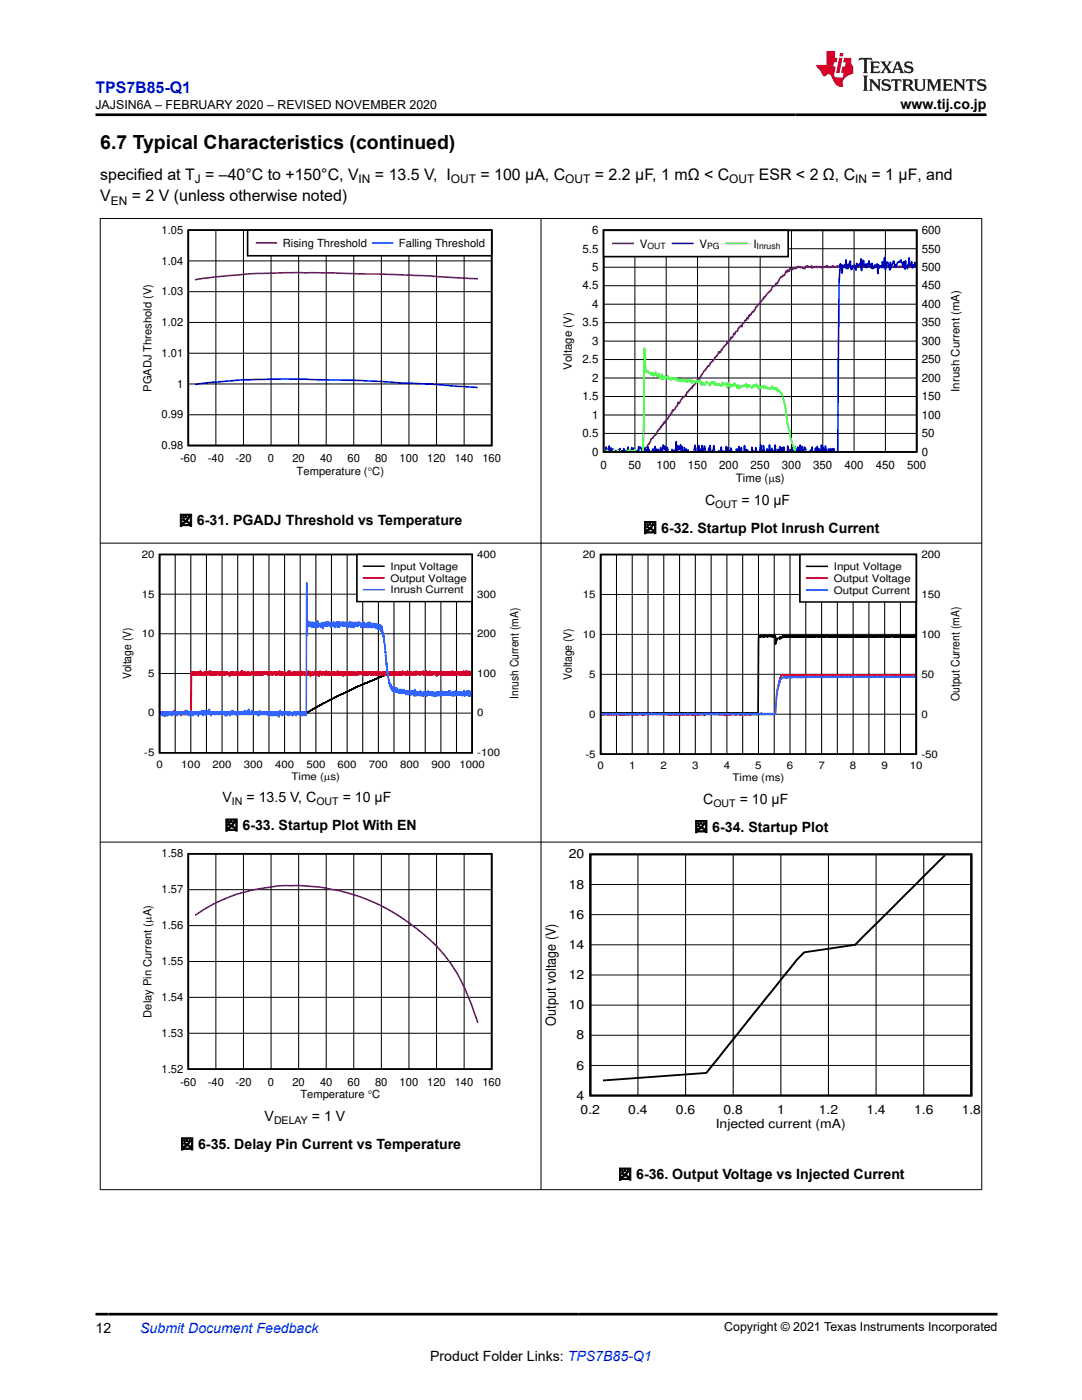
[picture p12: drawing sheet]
<svg xmlns="http://www.w3.org/2000/svg" width="216mm" height="279mm" viewBox="0 0 216 279" stroke-linecap="round" stroke-linejoin="round" font-family="sans-serif">
<defs><g id="words">
<text font-size="3.9" x="20" y="29.8">6.7 Typical Characteristics (continued)</text>
<text font-size="3.2" fill="#00f" x="19" y="18.6">TPS7B85-Q1</text>
<g font-size="3.2">
<text x="20" y="36">specified at T = –40°C to +150°C, V</text>
<text x="74.8" y="36">= 13.5 V, I</text>
<text x="95.9" y="36">= 100 µA, C</text>
<text x="118.7" y="36">= 2.2 µF, 1 mΩ &lt; C</text>
<text x="151.4" y="36">ESR &lt; 2 Ω, C</text>
<text x="173.9" y="36">= 1 µF, and</text>
<text x="20" y="40.2">V</text>
<text x="26.3" y="40.2">= 2 V (unless otherwise noted)</text>
</g>
<g font-size="2.8">
<text x="179.7" y="21.7">www.tij.co.jp</text>
<text x="140.7" y="100.7">C</text>
<text x="148" y="100.7">= 10 µF</text>
<text x="35.7" y="104.8">図 6-31. PGADJ Threshold vs Temperature</text>
<text x="128.3" y="106.3">図 6-32. Startup Plot Inrush Current</text>
<text x="44.4" y="160.1">V</text>
<text x="49.2" y="160.1">= 13.5 V, C</text>
<text x="68.4" y="160.1">= 10 µF</text>
<text x="140.3" y="160.4">C</text>
<text x="147.6" y="160.4">= 10 µF</text>
<text x="44.8" y="165.7">図 6-33. Startup Plot With EN</text>
<text x="138.5" y="166">図 6-34. Startup Plot</text>
<text x="110.9" y="204.7" transform="rotate(-90 110.9 204.7)">Output voltage (V)</text>
<text x="52.8" y="223.7">V</text>
<text x="62.2" y="223.7">= 1 V</text>
<text x="35.9" y="229.3">図 6-35. Delay Pin Current vs Temperature</text>
<text x="123.3" y="235.3">図 6-36. Output Voltage vs Injected Current</text>
<text x="19" y="266">12</text>
<text x="85.8" y="271.7">Product Folder Links: TPS7B85-Q1</text>
</g>
<text font-size="2.8" fill="#00f" x="28" y="266">Submit Document Feedback</text>
<g font-size="2.5">
<text x="19" y="21.8">JAJSIN6A – FEBRUARY 2020 – REVISED NOVEMBER 2020</text>
<text x="113.5" y="171.3">20</text>
<text x="113.5" y="177.3">18</text>
<text x="113.5" y="183.4">16</text>
<text x="113.5" y="189.4">14</text>
<text x="113.5" y="195.4">12</text>
<text x="113.5" y="201.4">10</text>
<text x="115" y="207.4">8</text>
<text x="115" y="213.4">6</text>
<text x="115" y="219.5">4</text>
<text x="115.9" y="222.3">0.2</text>
<text x="125.4" y="222.3">0.4</text>
<text x="134.9" y="222.3">0.6</text>
<text x="142.8" y="225.2">Injected current (mA)</text>
<text x="144.4" y="222.3">0.8</text>
<text x="155" y="222.3">1</text>
<text x="163.4" y="222.3">1.2</text>
<text x="172.9" y="222.3">1.4</text>
<text x="182.4" y="222.3">1.6</text>
<text x="191.9" y="222.3">1.8</text>
<text x="144.5" y="265.7">Copyright © 2021 Texas Instruments Incorporated</text>
</g>
<g font-size="2.4">
<text x="22.1" y="40.8">EN</text>
<text x="38.9" y="36.6">J</text>
<text x="71.6" y="36.6">IN</text>
<text x="90" y="36.6">OUT</text>
<text x="112.8" y="36.6">OUT</text>
<text x="145.5" y="36.6">OUT</text>
<text x="170.6" y="36.6">IN</text>
</g>
<g font-size="2.3">
<text x="118.2" y="46.7">6</text>
<text x="183.9" y="46.7">600</text>
<text x="116.2" y="50.4">5.5</text>
<text x="127.7" y="49.4">V</text>
<text x="139.6" y="49.4">V</text>
<text x="150.3" y="49.4">I</text>
<text x="183.9" y="50.4">550</text>
<text x="116.2" y="57.8">4.5</text>
<text x="118.2" y="54.1">5</text>
<text x="183.9" y="57.8">450</text>
<text x="183.9" y="54.1">500</text>
<text x="116.2" y="65.1">3.5</text>
<text x="118.2" y="61.5">4</text>
<text x="183.9" y="65.1">350</text>
<text x="183.9" y="61.5">400</text>
<text x="118.2" y="68.8">3</text>
<text x="183.9" y="68.8">300</text>
<text x="114.1" y="73.8" transform="rotate(-90 114.1 73.8)">Voltage (V)</text>
<text x="116.2" y="72.5">2.5</text>
<text x="118.2" y="76.2">2</text>
<text x="183.9" y="72.5">250</text>
<text x="183.9" y="76.2">200</text>
<text x="116.2" y="79.9">1.5</text>
<text x="118.2" y="83.6">1</text>
<text x="183.9" y="79.9">150</text>
<text x="183.9" y="83.6">100</text>
<text x="191.4" y="78.2" transform="rotate(-90 191.4 78.2)">Inrush Current (mA)</text>
<text x="116.2" y="87.3">0.5</text>
<text x="183.9" y="87.3">50</text>
<text x="118.2" y="90.9">0</text>
<text x="119.8" y="93.6">0</text>
<text x="125.4" y="93.6">50</text>
<text x="131" y="93.6">100</text>
<text x="137.3" y="93.6">150</text>
<text x="143.5" y="93.6">200</text>
<text x="149.8" y="93.6">250</text>
<text x="156" y="93.6">300</text>
<text x="162.3" y="93.6">350</text>
<text x="168.5" y="93.6">400</text>
<text x="174.7" y="93.6">450</text>
<text x="181" y="93.6">500</text>
<text x="183.9" y="90.9">0</text>
<text x="146.8" y="96.2">Time (Ps)</text>
<text x="26.2" y="135.6" transform="rotate(-90 26.2 135.6)">Voltage (V)</text>
<text x="114.1" y="135.7" transform="rotate(-90 114.1 135.7)">Voltage (V)</text>
<text x="103.5" y="139.5" transform="rotate(-90 103.5 139.5)">Inrush Current (mA)</text>
<text x="191.4" y="139.9" transform="rotate(-90 191.4 139.9)">Output Current (mA)</text>
</g>
<g font-size="2.2">
<text x="32.2" y="46.7">1.05</text>
<text x="32.2" y="52.8">1.04</text>
<text x="56.4" y="49.3">Rising Threshold</text>
<text x="79.6" y="49.3">Falling Threshold</text>
<text x="32.2" y="58.9">1.03</text>
<text x="32.2" y="65.1">1.02</text>
<text x="32.2" y="71.2">1.01</text>
<text x="35.3" y="77.4">1</text>
<text x="30.2" y="78.2" transform="rotate(-90 30.2 78.2)">PGADJ Threshold (V)</text>
<text x="32.2" y="83.5">0.99</text>
<text x="32.2" y="89.6">0.98</text>
<text x="35.9" y="92.2">-60</text>
<text x="41.5" y="92.2">-40</text>
<text x="47" y="92.2">-20</text>
<text x="53.5" y="92.2">0</text>
<text x="58.3" y="92.2">20</text>
<text x="59.2" y="94.7">Temperature (qC)</text>
<text x="63.9" y="92.2">40</text>
<text x="69.4" y="92.2">60</text>
<text x="74.9" y="92.2">80</text>
<text x="79.7" y="92.2">100</text>
<text x="85.2" y="92.2">120</text>
<text x="90.7" y="92.2">140</text>
<text x="96.3" y="92.2">160</text>
<text x="32.2" y="171.1">1.58</text>
<text x="32.2" y="178.3">1.57</text>
<text x="32.2" y="185.5">1.56</text>
<text x="32.2" y="192.6">1.55</text>
<text x="30.2" y="203.1" transform="rotate(-90 30.2 203.1)">Delay Pin Current (PA)</text>
<text x="32.2" y="199.8">1.54</text>
<text x="32.2" y="206.9">1.53</text>
<text x="32.2" y="214.1">1.52</text>
<text x="35.9" y="216.6">-60</text>
<text x="41.5" y="216.6">-40</text>
<text x="47" y="216.6">-20</text>
<text x="53.5" y="216.6">0</text>
<text x="58.3" y="216.6">20</text>
<text x="59.9" y="219.2">Temperature qC</text>
<text x="63.9" y="216.6">40</text>
<text x="69.4" y="216.6">60</text>
<text x="74.9" y="216.6">80</text>
<text x="79.7" y="216.6">100</text>
<text x="85.2" y="216.6">120</text>
<text x="90.7" y="216.6">140</text>
<text x="96.3" y="216.6">160</text>
</g>
<g font-size="2.1">
<text x="142.7" y="101.3">OUT</text>
<text x="28.3" y="111.3">20</text>
<text x="77.9" y="113.7">Input Voltage</text>
<text x="95.2" y="111.3">400</text>
<text x="116.3" y="111.3">20</text>
<text x="166.4" y="113.8">Input Voltage</text>
<text x="183.8" y="111.3">200</text>
<text x="28.3" y="119.2">15</text>
<text x="77.9" y="116.1">Output Voltage</text>
<text x="77.9" y="118.4">Inrush Current</text>
<text x="95.2" y="119.2">300</text>
<text x="116.3" y="119.3">15</text>
<text x="166.4" y="116.1">Output Voltage</text>
<text x="166.4" y="118.5">Output Current</text>
<text x="183.8" y="119.3">150</text>
<text x="28.3" y="127.2">10</text>
<text x="95.2" y="127.2">200</text>
<text x="116.3" y="127.3">10</text>
<text x="183.8" y="127.3">100</text>
<text x="29.6" y="135.1">5</text>
<text x="95.2" y="135.1">100</text>
<text x="117.6" y="135.2">5</text>
<text x="183.8" y="135.2">50</text>
<text x="29.6" y="143">0</text>
<text x="95.2" y="143">0</text>
<text x="117.6" y="143.2">0</text>
<text x="183.8" y="143.2">0</text>
<text x="28.8" y="150.9">-5</text>
<text x="31.2" y="153.3">0</text>
<text x="36.2" y="153.3">100</text>
<text x="42.4" y="153.3">200</text>
<text x="48.6" y="153.3">300</text>
<text x="54.9" y="153.3">400</text>
<text x="58.2" y="155.6">Time (Ps)</text>
<text x="61.1" y="153.3">500</text>
<text x="67.4" y="153.3">600</text>
<text x="73.6" y="153.3">700</text>
<text x="79.8" y="153.3">800</text>
<text x="86.1" y="153.3">900</text>
<text x="91.7" y="153.3">1000</text>
<text x="95.2" y="150.9">-100</text>
<text x="116.8" y="151.2">-5</text>
<text x="119.2" y="153.5">0</text>
<text x="125.5" y="153.5">1</text>
<text x="131.8" y="153.5">2</text>
<text x="138.1" y="153.5">3</text>
<text x="144.4" y="153.5">4</text>
<text x="146.2" y="155.9">Time (ms)</text>
<text x="150.7" y="153.5">5</text>
<text x="157" y="153.5">6</text>
<text x="163.3" y="153.5">7</text>
<text x="169.6" y="153.5">8</text>
<text x="175.9" y="153.5">9</text>
<text x="181.6" y="153.5">10</text>
<text x="183.8" y="151.2">-50</text>
<text x="46.3" y="160.7">IN</text>
<text x="63.1" y="160.7">OUT</text>
<text x="142.3" y="161">OUT</text>
<text x="54.7" y="224.3">DELAY</text>
</g>
<g font-size="1.7">
<text x="129.2" y="49.8">OUT</text>
<text x="141.1" y="49.8">PG</text>
<text x="151" y="49.8">Inrush</text>
</g>
</g></defs>
<path d="M37.6 45.9h60.5v43h-60.5z" fill="none" stroke="#000" stroke-width=".32"/>
<g fill="none" stroke="#000" stroke-width=".2">
<path d="M37.6 58.2h60.5M37.6 52.1h60.5M43.1 45.9v43M48.6 45.9v43M54.1 45.9v43M59.6 45.9v43M65.1 45.9v43M70.6 45.9v43M76.1 45.9v43M81.6 45.9v43M87.1 45.9v43M92.6 45.9v43"/>
<path d="M37.6 76.6h60.5M37.6 70.5h60.5M37.6 64.4h60.5M37.6 82.8h60.5"/>
</g>
<path d="M95.4 55.6h-1.4a508.3 508.3 0 0 0-39.9-1.1l-4.1 .1-6.9 .6-4.2 .6" fill="none" stroke="#7f007f" stroke-width=".32"/>
<path d="M38.9 76.7a151.4 151.4 0 0 1 26.2-.9l11 .3 19.3 1.2" fill="none" stroke="#00f" stroke-width=".32"/>
<path d="M49.4 45.9h48.7v5.1h-48.7z" fill-rule="evenodd" fill="#fff"/>
<path d="M49.4 45.9h48.7v5.1h-48.7z" fill="none" stroke="#000" stroke-width=".32"/>
<path d="M51.2 48.5h3.9" fill="none" stroke="#7f007f" stroke-width=".32"/>
<path d="M74.4 48.5h3.9" fill="none" stroke="#00f" stroke-width=".32"/>
<path d="M111.9 45h80.1v51.7h-80.1z" fill-rule="evenodd" fill="#fff"/>
<path d="M120.4 46h62.5v44.2h-62.5z" fill="none" stroke="#000" stroke-width=".33"/>
<g fill="none" stroke="#000" stroke-width=".2">
<path d="M120.4 57h62.5M120.4 53.3h62.5M120.4 49.6h62.5M126.7 46v44.2M132.9 46v44.2M139.2 46v44.2M145.4 46v44.2M151.7 46v44.2M157.9 46v44.2M164.2 46v44.2M170.4 46v44.2M176.7 46v44.2"/>
<path d="M120.4 79.1h62.5M120.4 75.4h62.5M120.4 71.8h62.5M120.4 68.1h62.5M120.4 64.4h62.5M120.4 60.7h62.5M120.4 86.5h62.5M120.4 82.8h62.5"/>
</g>
<path d="M182.7 53.2l-.2-.1-.2 .2-.1-.2-.5 .3-.3-.4-.2 .4-.4-.2-.3 .3-.1-.2-.1 .1-.1-.5-.4 .5-.3-.4-.1 .4-.1-.2-.4 .1-.4-.2-.1 .2-.2-.2-.2 .2-.2-.1-.1-.3-.3 .3-.2-.1-.2 .1-.2-.1-.1 .1-.4-.2-.1 .4h-.3l-.4-.4-.3 .3-.5-.1-.4 .3-.3-.6-.1 .5-.4-.3h-.2l-.1 .1-.3-.2-.1 .3-.1-.1-.2 .1-.1-.4-.1 .4-.1-.1-.2 .1-.3-.3-.2 .2-.1-.1-.1 .2-.3-.3-.1 .2-.1-.1-.3 .1-.3-.1-.3 .2-.2-.3-.2 .3-.2-.2-.3 .3-.1-.2-.2 .1-.2-.2-.1 .1-.1-.2-.1 .2h-.3l-.1-.3-.1 .4-.2-.3-.1 .3-.4-.3-.2 .3-.1-.1-.2 .1-.3-.3-.1 .3-.2-.1-.1 .1-.1-.1-.1 .2-.2-.2-.2 .1-.1-.3-.2 .2-.1-.1-.1 .2-.3-.1-.1 .1-.1-.1-.3 .3-.4-.3-.4 .2-.2-.2-.2 .1-.2-.1-.1 .2-.1-.2-.2 .3-.2-.5-.4 .3-.3-.2-.2 .3-.1-.3-.2 .1-.2 .5-.2-.3-.1 .2-.2-.3-.3 .1-.4-.2-.1 .2-.1-.1-.2 .2-.1-.1-.1 .3-.1-.2h-.3l-.1 .3-.5-.3-.3 .7-.2-.3-.2 .4-.1-.2-.5 .9-.1 .1-.1-.2-.3 .5-.1-.1-.7 1.3-.2-.1-.2 .5-.3 .2-.1-.1-.6 1-.4 .3-.7 1-.2-.1-.1 .4-1.4 1.6h-.1l-.4 .9-.2-.1-.4 .7h-.1l-.1 .2-.2-.1-.1 .7-.2-.2-.2 .5h-.2l-.3 .6-.2 .1-.1 .6-.2-.3-.6 .6-.2 .6a.58 .58 0 0 0-.5 .7l-.2-.3-.3 .9-.2-.1-.3 .7h-.2l-.2 .5-.1-.2-.2 .4-.3 .3-.5 .8h-.2l-.1 .4-.2 .2-.2-.2-.3 .8-.4 .3-.5 .8-.5 .4-.1 .5-.4 .1-.3 .5h-.1l-.9 1.2-.3 .8-.3-.1-.1 .5-.3 .1-.6 1-.1-.1-.1 .5-.2-.1-.6 .8h-.1l-.3 .7-.1-.1-.1 .3-.8 .6-.5 .9-.1-.3-.2 .8-.8 1-.1-.3-.1 .6-.4 .4-.5 .9-.3 .1-.2 .6-.1-.2-.3 .6-.1-.1-.3 .5-.1-.1-.1 .5-.5 .4-.4 .8-.6 .7h-.3l-.3 1.1-.2-.1-.3 .7-.3 .1-.2 .7M120.8 90h.1M121.6 90l.1-.1 .1 .1M122.8 90h.1M123.9 90h.2M125.5 90l.1-.2v.2M125.9 90h.1M127.1 90l.1-.2 .1 .2M127.4 90h.2M128 90h.1M128.3 90h.1" fill="none" stroke="#7f007f" stroke-width=".33"/>
<g fill="none" stroke="#00f" stroke-width=".33">
<path d="M182.7 53.4l-.2-1-.1 .6-.1-.2-.3 .7-.1-1.3-.1 .6-.1-.1-.2 .3-.1-1.5-.4 2.1-.1-.6-.1 .2-.1-1.1-.2 1.6-.2-1.5-.1 1.1-.4-1.4-.3 .5-.2-.2-.3 .2-.2 .9-.1-.5-.2 .4-.2-1.1-.5 1.4-.1-1.1-.2 1.5-.5-1.7-.3 1.6-.2-2.4-.2 2-.3-1.2-.1 1.2-.1-.4-.3 .1-.1 .4-.1-.7-.1 1.8-.2-2-.2 .6-.3-.4-.1 .7-.1-.3-.1 .4-.2-1.1-.1 1-.2-.8-.2 .4-.1-1-.1 .6h-.2l-.2 .7-.1-.8-.3 .5-.1-.1-.1-1-.1 .6-.2-.6-.1 2-.1-2.3-.1 1.1-.3-.1-.1 .4-.4-.6-.1 1.4-.1-.5-.2 .2-.1-.7-.2 .1-.3 .8-.1-.1-.1-1.6-.5 1.5-.2-.9-.1 .9-.1-1.7-.1 1.5-.2-.6-.1 .5h-.1l-.1-.4-.2 1.6-.1-1.7-.1 .8-.1-1-.3 4-.3 33.4M120.9 90v-.8l.2 .8M121.3 90l.3-1 .1 1M121.9 90v-.6l.2 .6M122.2 90l.1-.4v.4M122.7 90h.1M122.9 90v-.1l.1 .1M123.4 90v-.2l.2 .2 .1-.5 .1 .5M124.1 90h.1M124.4 90v-.5l.2 .5M124.8 90h.1M125.2 90l.1-.8 .1 .8h.2"/>
<path d="M125.9 90l.2-.7 .1 .7M126.2 90l.1-.6 .1 .6M126.5 90l.1-.1v.1M127 90h.1M127.3 90l.1-.9 .2 .5h.1l.1-.4 .3 .8M128.5 90l.1-.6 .1 .6M128.7 90l.1-.4 .1 .4M129 90l.1-.2v.2M129.2 90l.1-.8 .1 .8 .2-.2v.2M130.1 90l.2-.4 .1 .4M130.6 90l.1-.9 .2 .9M131 90l.1-.4v.4"/>
<path d="M131.4 90v-.3l.1 .3M131.7 90l.1-.7 .2 .7M132.2 90l.1-1.2 .3 .8 .1-.6 .1 1M133 90l.2-.7v.7M134 90l.1-.3v.3M134.5 90l.1-.2v.2M134.8 90l.1-1.9 .1 1.9M135.1 90l.1-1.1 .2 .9 .4-1.1 .1 1.2 .2-.8 .1 .9M136.2 90l.1-.1v.1M136.5 90l.1-.7 .1 .7M136.9 90v-.4l.1 .4M137.1 90l.1-.2h.1v.2"/>
<path d="M138.4 90l.3-1.2 .2 1.2M139.4 90v-1.1l.1 1.1M139.6 90l.1-.4v.4M140 90l.1-1.1 .1 1.1 .2-.3 .2-.7 .2 1M141.4 90v-.6l.1 .6M141.6 90l.1-1.1 .1 1.1M142.1 90l.2-.2 .1-.9 .2 1.1M143.4 90v-.1l.1 .1M143.8 90l.1-.8 .1 .8M144.3 90h.1M144.7 90h.1M144.9 90v-.9l.1 .9"/>
<path d="M145.1 90l.1-.7v.7M145.4 90v-.1v.1M145.7 90l.1-.6 .2 .6M146.9 90v-.4h.2l.1 .4M147.4 90v-.9l.1 .9M147.6 90l.1-.3v.3M147.9 90v-.7l.1 .7M148.5 90l.1-1.1v1.1M148.7 90l.1-.3h.1l.1 .3M149.1 90l.1-.2v.2M150 90l.1-.8v.8M150.3 90v-.1v.1"/>
<path d="M150.7 90l.1-.7 .1 .7M151.5 90l.3-1.2 .2 1.2M152.2 90l.1-1.1 .2 1.1M153 90l.1-.4v.4M153.4 90l.1-1.2 .2 1.2M153.8 90l.1-.5h.1l.1 .5M154.3 90h.1M154.6 90l.1-1.2 .1 1.2M155.1 90l.1-.3 .1 .3M155.5 90l.2-.9 .2 .9 .2-.7v.7M156.3 90l.1-.8 .1 .8M157.1 90l.1-1 .2 1"/>
<path d="M157.5 90l.1-.2v.2M157.7 90l.1-.3 .1 .3M158.2 90l.1-.8v.8M158.6 90l.1-.8v.8M158.9 90v-.4l.1 .4M159.1 90l.1-.8 .1 .8M159.5 90l.2-1.2 .1 1.2M160 90v-.9l.2 .9M160.4 90l.1-.8 .3 .8M161.5 90h.1M161.8 90v-.2l.1 .2M161.9 90l.2-.8v.8"/>
<path d="M162.6 90l.2-.6 .1 .6 .2-.9 .1 .6 .1-.2v.5M163.5 90v-.4l.1 .4M163.9 90v-1.2l.1 1.2M164.1 90l.1-.9 .1 .9M164.4 90v-.6l.1 .6M164.6 90l.1-1 .2 1M165.2 90l.1-.4 .1 .4M165.6 90l.1-.5 .1 .5M165.8 90l.1-.4 .1 .4M166.1 90l.1-.5 .1 .5M166.3 90l.1-.4 .1 .4"/>
</g>
<path d="M120.9 90l.2-.2 .1 .2M122.4 90v-.2l.1 .2M122.9 90h.1M123.2 90l.1-.1 .1 .1M123.8 90h.1M125 90l.1-.2v.2M125.5 90l.1-.3v.3M126 90l.1-.1v.1M126.3 90h.1M126.5 90l.2-.4 .1 .4M128.3 90l.3-20.5 .2 4.5 .3 .3 .2-.3 .1 .4 .3 .1 .1-.1 .3 .5 .1-.5 .2 .6 .3-.1 .1-.6 .3 .8 .1-.2 .1 .1 .1-.5 .3 1 .2 .2 .2-1 .1 .9 .1-.5 .1 .5 .2-.4 .1-.1 .1 .3 .1-.3 .2 .5 .2-.6 .3 .8 .2-.4 .1 .4 .3-.3 .2 .2 .3-.3 .1 .5 .1-.3 .2 .3 .1-.2 .2 .4 .3-.4 .4 .4 .1-.3 .2 .1h.2l.1 .3 .1-.4 .3 .4 .2-.4 .3 .4 .1-.3 .1 .3 .1-.4 .2 .7 .1-.5 .5 .3 .1-.1 .1 .2 .2-.5 .1 .4 .2-.4 .2 .1 .1-.1 .1 .9 .1-.6 .2 .6h.1l.1-.4 .3 .5 .1-.1 .1-.5 .3-.1 .5 .7 .6-.7 .1 .4h.1l.2-.4 .1 .6 .1-.2 .1 .3 .2-.2 .1 .2 .1-.3 .4 .3 .1-.1 .1 .2 .3-.7 .1 .5 .3-.1h.2l.1-.3 .3 1 .1-.9 .4 .7 .2-.5 .3 .4 .1-.1 .3-.5 .2 .5 .1-.2 .3 .7 .2-.6 .2 .6 .2-.5 .3 .2 .1-.3 .1 .2 .3-.3 .1 .2 .2-.4 .2 .8 .1-.5 .1 .3 .1-.3 .5 .5h.3l.2-.6 .4 .3 .1-.4 .4 .9 .3-.6 .1 .6 .4-.3 .1-.3 .1 .4 .1-.1 .2-.4 .1 .6 .2-.3 .2 .3 .2-.1 .4 .3 .3-.6 .3 .5 .1-.1 .2 .1 .1-.2 .2 .4 .2-.4 .1 .8 .2-.3a.51 .51 0 0 0 .5 .5l.2 .3a26.7 26.7 0 0 1 1.1 6.1l.9 3.7 .3 1.2 .2-.5 .1 .8" fill="none" stroke="#01ff00" stroke-width=".33"/>
<path d="M120.4 46h36.9v5.2h-36.9z" fill-rule="evenodd" fill="#fff"/>
<path d="M120.4 46h36.9v5.2h-36.9z" fill="none" stroke="#000" stroke-width=".33"/>
<path d="M122.3 48.6h4" fill="none" stroke="#7f007f" stroke-width=".33"/>
<path d="M134.2 48.6h4" fill="none" stroke="#00f" stroke-width=".33"/>
<path d="M144.9 48.6h4.1" fill="none" stroke="#01ff00" stroke-width=".33"/>
<path d="M31.8 110.7h62.4v39.5h-62.4zM94 134.5h-13.9l-3.4 .3-5.3 2.2-4 1.9-4.7 2.5-1.6 1-29.1-.1" fill="none" stroke="#000" stroke-width=".31"/>
<g fill="none" stroke="#000" stroke-width=".2">
<path d="M31.8 118.6h62.4M35 110.7v39.5M38.1 110.7v39.5M41.2 110.7v39.5M44.3 110.7v39.5M47.4 110.7v39.5M50.5 110.7v39.5M53.7 110.7v39.5M56.8 110.7v39.5M59.9 110.7v39.5M63 110.7v39.5M66.1 110.7v39.5"/>
<path d="M69.3 110.7v39.5M72.4 110.7v39.5M75.5 110.7v39.5M78.6 110.7v39.5M81.7 110.7v39.5M84.9 110.7v39.5M88 110.7v39.5M91.1 110.7v39.5M31.8 134.4h62.4M31.8 126.5h62.4M31.8 142.3h62.4"/>
</g>
<path d="M94 133.9v.8v-.5l-.1 .5v-.5l-.1 .5v-.5v.2l-.1-.2-.1 .2v-.5v.8v-.5l-.1 .5v-.5v.5v-.5v.5l-.2-.5v.5l-.1-.8v.8l-.1-.5v.5l-.1-.5-.1 .5v-.8v.8l-.1-.5v.2v-.2v.2l-.1-.2v.2v-.2l-.1 .5v-.5v.5l-.1-.8v.5v-.2l-.1 .2v-.2l-.1 .5v-.5l-.1 .5-.1-.5v.5v-.5v.5l-.1-.5v.5v-.5l-.2 .5v-.5l-.1 .5-.1-.5v.2v-.2l-.1 .2v-.2v.2v-.2v.2l-.1-.2-.1 .2v-.2v.5l-.1-.5v.2v-.2l-.1 .2v-.2v.5v-.5l-.1 .2-.1-.2v.5v-.5v.5l-.1-.5v.2v-.2v.2v-.2l-.1 .2-.1-.2v.5l-.1-.5v.5v-.5l-.1 .5-.1-.5v.5l-.1-.8v.8v-.5l-.2 .5-.1-.5v.2v-.2v.2l-.2-.2v.5v-.5v.2l-.1-.2v.2v-.2l-.1 .2v-.2l-.1 .5-.1-.5v.2v-.2l-.1 .2v-.2v.2l-.1-.2-.1 .2v-.2v.5v-.3l-.1 .3v-.5l-.1 .5v-.5v.5l-.1-.5v.2l-.1-.2v.5l-.1-.5-.1 .5-.1-.5-.1 .5v-.5v.5l-.1-.5-.1 .5-.1-.8v.5l-.1-.2v.2l-.1-.2-.1 .2v-.2l-.1 .5-.1-.5v.5v-.5v.5l-.2-.5v.5v-.5l-.1 .8v-.8v.5l-.1-.5v.2v-.2v.2v-.2v.2l-.1-.2v.2v-.2v.2h-.1v-.2l-.1 .2v-.2l-.1 .2v-.2v.2v-.2l-.1 .2v-.2v.2l-.1-.2v.5l-.1-.5v.2v-.2l-.1 .2v-.2l-.1 .5v-.5l-.1 .5v-.5l-.1 .5v-.5v.5l-.1-.8-.1 .8v-.5v.2l-.1-.2-.1 .2v-.2v.5v-.5v.5l-.1-.5v.2l-.1-.2-.1 .5v-.5v.5l-.1-.8v.5v-.2v.2l-.1-.2-.1 .2v-.2v.5l-.1-.5v.2h-.1v-.2v.2v-.2l-.1 .5-.2-.8v.8v-.5v.2h-.2v-.2l-.1 .2v-.2l-.1 .5v-.5v.2l-.1-.2-.1 .2v-.2v.5l-.1-.5-.1 .5v-.5v.2l-.1-.2v.2v-.2v.2h-.2v-.2l-.1 .2v-.2v.5l-.2-.8-.1 .8v-.5l-.1 .2-.1-.2v.5l-.1-.5v.5l-.1-.5v.5v-.5l-.1 .5-.1-.5v.2h-.1l-.1-.2v.2l-.1-.2v.5v-.5v.2v-.2v.2l-.1-.2-.1 .2-.1-.2v.5l-.1-.5v.5l-.1-.5v.5v-.5l-.1 .2v-.2l-.1 .2v-.5l-.1 .8-.1-.5-.1 .5v-.5v.5l-.1-.5v.5l-.2-.5v.2v-.2v.2v-.2v.2l-.1-.2v.2v-.2v.2v-.2v.2l-.1-.2v.2v-.2l-.2 .2v-.2v.2v-.5l-.1 .8v-.5v.5l-.1-.5v.2l-.1-.2v.2v-.2l-.1 .5v-.5l-.1 .5v-.5l-.2 .5v-.5l-.1 .5v-.5v.2l-.1-.2v.5l-.1-.5-.1 .5-.1-.5v.5v-.5v.2l-.1-.2-.1 .5v-.5l-.1 .5v-.5v.2l-.1-.2-.1 .5v-.5v.5l-.1-.5v.5v-.5v.2l-.1-.2v.5l-.1-.5v.2v-.2v.2v-.2l-.1 .2v-.2v.2v-.2l-.1 .2v-.2v.2v-.2v.2l-.1-.2-.1 .2v-.2v.5v-.5l-.1 .5-.1-.5v.2v-.2l-.1 .2v-.2v.2v-.2v.2l-.1-.2v.2v-.2l-.1 .2v-.2v.2v-.2l-.1 .5-.1-.5v.5l-.1-.5-.1 .5v-.5l-.1 .5v-.5l-.1 .5-.1-.5v.2v-.2v.2l-.1-.2v.2l-.1-.2-.1 .2v-.2l-.1 .5v-.5l-.1 .5-.2-.5v.2l-.1-.2v.5l-.1-.5v.2h-.1v-.2l-.1 .5v-.5l-.1 .5-.1-.8v.8l-.1-.5-.1 .5v-.5v.5v-.5l-.2 .5v-.5l-.1 .5v-.5l-.1 .5v-.5v.2l-.1-.2v.2v-.2l-.1 .2v-.2l-.1 .5v-.5v.5l-.1-.5v.5v-.5v.2l-.1-.2v.2h-.1v-.2l-.1 .2v-.2v.5v-.5l-.1 .5v-.5v.2l-.1-.2v.2l-.1-.2-.1 .2v-.2l-.1 .5v-.5l-.1 .5-.1-.5v.2l-.1-.2v.5l-.1-.5v.5v-.5v.5v-.5l-.1 .2-.1-.2v.5v-.5l-.1 .5v-.5v.5v-.5v.5v-.5l-.1 .5-.1-.5v.5v-.5l-.2 .5v-.5l-.1 .2v-.2v.2l-.1-.2-.1 .5v-.5l-.1 .2v-.2v.2l-.1-.2v.2v-.2l-.1 .2v-.2v.2v-.2v.2l-.2-.2v.2v-.2v.2v-.2v.2l-.1-.2v.5v-.5v.2l-.1-.2v.2v-.2v.2l-.1-.2v.2l-.1-.2v.5v-.5l-.1 .5v-.5v.2l-.1-.2v.5l-.2-.5v.5l-.1-.5-.2 .5v-.5l-.1 .5-.1-.5v.5v-.5l-.1 .5-.1-.5-.1 .5-.1-.5v.5l-.1-.5v.5l-.1-.5-.1 .5v-.5l-.1 .5v-.5v.2l-.1-.2-.1 .5v-.5l-.1 .5v-.5v.2v-.2v.2l-.2-.2-.1 .5-.1-.5-.1 .5-.1-.5v.5v-.5l-.2 .8v-.8l-.1 .5v-.5l-.1 .5v-.5l-.1 .5-.1-.5v.5v-.5l-.1 .5-.1-.5v.2v-.2l-.1 .2v-.2l-.1 .5v-.5v.2l-.1-.2-.1 .5-.1-.5v.5v-.8l-.1 .8v-.5l-.1 .5v-.5v.2l-.1-.2v.2v-.2v.2h-.2v-.2v.5l-.1-.5v.5l-.1-.5v.5v-.5v.5l-.1-.5v.5l-.1-.5v.2l-.1-.2v.5v-.5l-.1 .5-.1-.5-.1 .5v-.5l-.1 .5-.1-.5-.1 .5v-.5l-.1 .5v-.5v.2l-.1-.2-.1 .2v-.2v.5l-.1-.5v.5v-.5l-.1 .2v-.2l-.1 .2v-.2v.5l-.1-.8v.5l-.1-.2-.1 .5-.1-.5v.5v-.5v.2v-.2l-.1 .2v-.2v.2v-.2l-.1 .2v-.2l-.1 .2-.1-.2v.5v-.5v.5l-.1-.5v.2l-.1-.2v.5l-.2-.5v.5l-.1-.8-.1 .5v-.2v.2v-.2v.2l-.1-.2-.1 .2v-.2v.8v-.8l-.1 .5v-.5v.2l-.1-.2v.5l-.1-.5v.2l-.1-.2v.2l-.1-.2v.5l-.1-.5v.5l-.1-.8-.2 .8v-.5l-.2 .5-.1-.5-.1 .5-.1-.5v.5v-.3l-.1 .3-.1-.3v.3v-.5v.8l-.1-.8v.5l-.1-.5v.2v-.2l-.1 .2v-.2l-.1 .5v-.8l-.2 .8v-.5l-.2 .5v-.5v.5v-.5l-.1 .5v-.5v.5v-.5l-.2 .5-.1-.5v.5l-.1-.5v.2v-.2v.2h-.2v-.2l-.1 .5v-.5v.2v-.2v.2l-.1-.2-.1 .5v-.5v.5l-.2-.8v.8l-.1-.5-.1 .5v-.3v.3l-.1-.3v.3v-.5l-.1 .2-.1-.2v.5v-.5l-.2 .5v-.3l-.1 .3v-.5l-.1 .5v-.5l-.1 .5v-.5v.5v-.5v.5l-.1-.5v.5v-.3l-.1 .3v-.5v.2l-.1-.2v.2v-.2v.2l-.1-.2v.2v-.2v.5l-.1-.5-.1 .5v-.5l-.1 .5v-.5l-.2 .5-.1-.5v.2v-.2l-.1 .2v-.5l-.1 .8v-.3l-.1 .3v-.3v.3l-.1-.8v.8v-.5l-.1 .2-.1-.2v.5v-.5l-.2 .5v-.3v.3l-.1-.3v.3l-.1-.5v.5l-.1-.5v.5l-.2-.5v.5v-.5l-.1 .5-.1-.5-.1 .5-.1-.5-.1 .5-.1-.5v.5l-.2-.5v.5l-.1-.8v.8v-.5v.2l-.1-.2v.2v-.2v.2l-.1-.2-.2 .2v-.2v.5l-.1-.5v.2l-.1-.2v.5l-.1-.5-.2 .5v-.5v.2v-.2l-.1 .2v-.2v.2l-.1-.2v.2l-.1-.2-.1 .2v-.2v.5l-.1-.3-.1 .3v-.5v.2l-.1-.2-.1 .2v-.2v.5v-.5v.2h-.1l-.1-.2v.2v-.2l-.1 .5v-.5v.2v-.2v.2l-.1-.2-.1 .5-.1-.5v.5v-.5v.5l-.2-.5v.2v-.2v.2v-.2l-.1 .2v-.2v.2l-.1-.2v.2v-.2v.2v-.2l-.1 .2v-.2v.2v-.2l-.1 .2v-.2v.2v-.2l-.1 .2v-.2v.2l-.1-.2-.1 .2v-.2v.2v-.2l-.1 .5-.1-.5v.5l-.1-.5v.5l-.1-.5v.5v-.5l-.1 .5v-.5l-.1 .5v-.5l-.1 .5v-.5l-.1 .5v-.5l-.2 .5v-.5l-.1 .2-.1-.2v.5v-.5v.5l-.1-.5v.5l-.1-.5v.5l-.1-.5v.5v-.5l-.1 .5v-.5l-.2 .5v-.5v.5l-.1-.5-.1 .5-.1-.5v.5v-.5v.2l-.1-.2v.2v-.2v.2v-.2l-.1 .2v-.2v.2l-.1-.2v.2v-.2l-.1 .2v-.2v.5l-.1-.5-.1 .5v-.3l-.1 .3-.1-.5v.5l-.1-.5-.2 .5v-.5v.5v-.5l-.1 .5-.1-.5-.2 .5v-.5l-.1 .5v-.5v.5v-.5l-.1 .5v-.5l-.1 .5-.1-.5-.1 .5v-.5v.5l-.1-.5v.5v-.8v.5l-.1-.5v.8v-.3l-.1 .3-.1-.8v.8v-.5l-.1 .5v-.3v.3l-.1-.3v.3l-.1-.5-.1 .5v-.3l-.1 .3v-.5v.5v-.5l-.2 .5v-.5l-.1 .5v-.5v.5l-.1-.5-.1 .5v-.5v.5l-.1-.5v.5v-.3l-.1 .3-.1-.3v.3l-.1-.5v.2v-.2v.2l-.2-.2v.5l-.1-.5-.1 .5-.1-.5v.2l-.1-.2v.5v-.5l-.2 .5v-.5l-.1 .8v-.6h-.1l-.1 .3v-.3h-.1v.3v-.5v.2l-.1-.2v.2v-.2l-.1 .2v-.2l-.1 .2v-.2v.2v-.2l-.1 .5-.1-.5v.5v-.5l-.1 .5-.1-.5v.5v-.5l-.1 .5-.1-.5v.5l-.1-.5-.1 .5-.1-.5v.2l-.1-.2-.1 .5v-.5l-.1 .5-.1-.5v.2v-.2v.2l-.1-.2v.2l-.1-.2v.5l-.1-.5v.5l-.1-.5-.1 .2v-.2v.2l-.1-.2v.2v-.2l-.2 .5v-.5v.5l-.2-.5v.5v-.5v.5v-.5l-.1 .5v-.5v.5v-.5l-.1 .2-.1-.2v.5l-.2-.5-.1 .5v-.5l-.1 .5v-.5l-.1 .5v-.8l-.1 .8v-.5l-.1 .5v-.3l-.1 .3v-.3v.3l-.1-.8v.5v-.2v.2h-.1l-.1-.2v.2v-.2l-.1 .5-.1-.5v.2v-.2l-.1 .2v-.5l-.1 .8v-.5l-.1 .5-.1-.5-.1 .5v-.5l-.1 .5v-.5l-.1 .5v-.3l-.1 .3v-.3v.3v-.5v.5l-.1-.3v.3v-.3v.3l-.2-.3v.3v-.5l-.1 .5-.2-.8v.8v-.5l-.1 .5v-.5l-.1 .5v-.5v.2l-.1-.2v.2v-.2l-.1 .2v-.2l-.1 .2v-.2l-.1 .5v-.5v.5l-.1-.5v.5l-.1-.5-.2 .5v-.5l-.1 .5v-.5l-.2 .5-.1-.5v.5l-.1-.5v.2v-.2l-.1 .2-.1-.2-.2 8.4v-.3h-.1v.3v-.5l-.1 .5-.1-.5-.1 .5v-.5l-.1 .5v-.5l-.1 .5-.1-.5-.1 .5v-.5v.5l-.1-.5v.5v-.5l-.1 .5v-.8l-.1 .8v-.5l-.1 .5-.1-.5-.1 .5v-.5l-.2 .5-.1-.5v.5l-.1-.5-.1 .7v-.5v.3v-.3l-.1 .3v-.3v.3l-.1-.3-.1 .3v-.3h-.1v.3v-.3l-.1 .3-.1-.3v.3l-.1-.5-.1 .5-.1-.5v.2l-.1-.2v.5l-.1-.5-.1 .5v-.5l-.1 .5v-.8v.8l-.1-.5v.5l-.1-.5-.1 .5v-.5l-.2 .5v-.5l-.1 .2v-.2l-.1 .5v-.3l-.1 .3v-.5l-.1 .5v-.5l-.1 .5-.1-.5-.1 .2v-.2v.2l-.1-.2-.1 .7-.1-.7v.5l-.1-.5v.5l-.1-.5v.5v-.3l-.2 .3v-.5v.5l-.1-.5v.5v-.3l-.1 .3-.1-.5v.5v-.5l-.1 .5v-.5v.5l-.1-.5v.2l-.1-.2-.1 .5v-.5v.5l-.1-.5v.2v-.2v.2v-.2l-.1 .2v-.2v.1" fill="none" stroke="#f00" stroke-width=".31"/>
<path d="M94 138.6v-.2v.5l-.1-.8v.8v-.5l-.2 .5v-.5l-.1 .5v-1v1l-.2-1v.7l-.1-.5v.5v-.5l-.1 .5-.1-.7v.7v-.5l-.1 .5-.1-.5-.1 .5v-.5v.8v-.8l-.1 .5v-.5v.8l-.1-1v.7l-.1-.7v.7l-.1-.5v.5v-.5l-.1 .5v-.5l-.1 .8v-.5v.2v-.2l-.1 .2v-.2v.2l-.1-.2v.2v-.5l-.1 .5v-.5v.5l-.1-.5-.1 .5-.1-.5v.5v-.5l-.1 .5v-.5v.5l-.1-.5v.5v-.2l-.1 .2-.1-.5v.5v-.5l-.1 .5-.1-.2v.5v-1l-.1 .7-.1-.5-.1 .5v-.5v.5l-.1-.5v.8l-.1-.8-.1 .8v-.8v.5v-.5l-.1 .5v-.5l-.2 .8v-.5v.2v-.2v.2l-.1-.2v.2l-.1-.5v.5v-.5l-.1 .5v-.7l-.1 .7-.1-.5v.5v-.7l-.1 .7-.1-.5-.1 .5v-.5l-.1 .5v-.5v.5l-.1-.5v.5v-.5l-.1 .5v-.5l-.1 .5v-.5v.5l-.1-.5-.1 .5-.1-.5-.1 .5-.1-.5v.5l-.1-.5-.1 .5v-.5v.5v-.7l-.1 1-.1-.8v.5v-.5v.5l-.2-.5-.1 .5-.1-.5v.8v-.8l-.1 .5v-.5v.5v-.5l-.1 .5v-.2l-.1 .2v-.5v.5l-.1-.5v.8v-.5v.2v-.2l-.1 .2-.1-.2v.2v-.5l-.1 .8v-.5v.5v-.5l-.1 .2-.1-.2v.5v-.5l-.1 .2-.1-.5v.8l-.1-.8v.5l-.2-.5v.5v-.5v.8v-.8l-.1 .5-.1-.5-.1 .5v-.5v.5l-.1-.5v.5v-.5v.5l-.1-.2v.2v-.2v.2l-.1-.2v.2l-.1-.2v.2v-.2v.2l-.1-.7v.7l-.1-.5-.1 .8v-.8l-.1 .8v-.8v.5l-.1-.5v.5l-.1-.2v.2l-.1-.5v.5v-.5l-.1 .5-.1-.5v.5v-.5v.8v-.5l-.1 .5-.1-.5v.5l-.2-.8-.1 .8v-.8l-.1 .5v-.5l-.1 .5v-.7l-.1 1-.1-.8-.1 .5v-.5v.5v-.5l-.1 .5-.1-.5-.2 .5v-.5l-.1 .8v-.8l-.2 .5v-.7l-.1 1-.1-1.3v1.3l-.1-.8v.5v-.5v.3v-.3l-.1 .3-.1-.5-.1 .7v-.7v.5l-.1-.5v.7v-.5l-.1 .3v-.3v.3l-.1-.3v.5l-.1-.5v.5v-.7v.5v-.5l-.1 .5v-.5l-.1 .7v-.7v.5v-.3l-.2 .3v-.5v.5v-.5v.7v-.7l-.1 .7v-.7l-.1 .5v-.5l-.1 .5v-.5v.5l-.1-.5-.1 .5v-.5v.7l-.1-.7v.5v-.5l-.1 .5v-.5l-.1 .5-.1-.8-.1 .8v-.5l-.1 .5v-.5v.5l-.1-.5v.5l-.1-.8-.1 .8v-.5v.2l-.1-.2-.1 .2v-.5l-.2 .8v-.8l-.1 .8-.2-.8v.5v-.5l-.1 .5v-.2l-.1 .2v-.8v.8l-.1-.8-.2 .8v-.8v.6l-.1-.6v.6l-.1-.6-.1 .6v-.6l-.1 .8-.1-1v.8v-.6l-.1 .3-.1-.3v.6l-.1-1.1-.1 .5-.1-.8v.6l-.3-1.3v.2l-.4-3.1-.1 .2-.5-5.8v.3l-.3-1.8v.5l-.1-.8v.5v-1l-.2 1-.1-1.3v1.1l-.1-1.1v.8l-.1-.8v.8v-.8v.5v-.5l-.2 .5v-.5v.8v-.8l-.1 .8v-.8l-.1 .8v-.8l-.1 .5v-.5v.5l-.1-.8-.1 .8v-.5l-.1 .5v-.8v.8l-.1-.8-.1 .6-.1-.3v.5v-.8v.6l-.1-.6-.1 .6v-.6v.8v-.8l-.1 .8-.2-.8-.1 .8-.1-.8-.1 .6v-.8l-.1 1-.2-1-.1 1-.1-.8v.8l-.1-.8v.6l-.1-.6v.3l-.1-.3v.6v-.6v.8v-.8l-.1 .6v-.6l-.2 .6v-.6l-.1 .6v-.6v.8v-1l-.1 1v-.8v.8v-.8l-.1 .6v-.8l-.2 .8v-.6l-.1 .6v-.6l-.1 .8v-.8v.3l-.1-.3v.3l-.1-.3-.1 .3v-.5v.5l-.1-.5-.1 .5v-.5v.8l-.1-.6v.6l-.1-.6v.6v-.8v.8v-.6v.6l-.1-.6v.3l-.1-.3v.3v-.3v.6l-.1-.8v.8v-.6v.3l-.1-.3v.3v-.3l-.1 .6v-.8l-.1 1-.1-.8-.2 .8-.1-1v.5v-.3l-.2 .3v-.5v1l-.2-1v.5l-.2-.5v.8l-.1-.6-.1 .8v-.8l-.2 .8v-1v1l-.2-1v.8v-.6l-.1 .6v-.6l-.1 .6v-.8l-.1 .8-.1-.8v.8l-.2-.8-.1 .8-.1-.8v.5l-.1-.5v.5v-.3v.3l-.1-.3-.1 .3v-.5v.5l-.1-.3v.6l-.1-.6v.6l-.1-.8v1l-.1-1v.8l-.1-.8-.1 .5v-.5l-.1 1v-1v.5v-.5l-.1 .5v-.5l-.1 .8v-.6v.6v-.6l-.2 .3v-.5l-.1 1-.1-1v.5l-.1-.5v.8l-.1-.8-.1 .8v-.6l-.1 .6v-.6v.6l-.1-.6-.1 .6v-.6v.6v-.8l-.1 1v-1v.8l-.1-.6-.1 .6v-.6v.3v-.3l-.1 .3-.1-.5v.5v-.5l-.1 .5-.1-.5v.8l-.1-.8v.5l-.1-.5-.1 .8v-.8l-.2 .8v-.8v.5l-.1-.3-.1 .3v-.5v.8v-.6l-.2 .6-.1-.6v1.1v-.8l-.1 .5-.1-1-.1 1-.1-.8v.8l-.1-.8v.6v-.6l-.1 .6v-.6l-.1 .6-.1-.6-.1 .6v-.6l-.1 .8v-1.3v1.1l-.1-.6-.1 .6v-.6v.8l-.1-1v.5l-.1-.5-.1 1v-.5v.3l-.1-.3v.5v-.5l-.1 .5-.1-1v.8v-.6l-.1 .6v-.8l-.1 1v-.8l-.1 .8-.1-1v.5v-.5v.5l-.1-.3-.1 .3v-.3v.6v-.8l-.1 .5-.1-.5-.1 .5v-.5l-.1 .8v-.8l-.1 .5v-.8l-.2 2.9-.1-10.5-.1 26-.1 .3v-.5v.7l-.1-.7v.5l-.1-.5v.5l-.1-.5v.5v-.5v.5l-.1-.5v.5v-.3l-.1 .3v-.5l-.1 .7-.1-.7v.5v-.5l-.2 .7v-.7v.5v-.3v.3l-.1-.3v.3l-.1-.3v.3v-.5v.7v-.5l-.1 .3-.1-.3v.3v-.5l-.1 .5v-.5v.5l-.1-.5v.5l-.1-.5-.1 .5v-.5l-.2 .7-.1-.7v.5l-.1-.3v.3l-.1-.3v.3v-.5v.5l-.1-.5v.5v-.5l-.1 .5-.1-.5v.5v-.3l-.1 .3v-.3v.5v-.5l-.1 .3v-.3v.3l-.1-.3v.3v-.3v.3l-.2-.3v.3v-.3v.3v-.3v.3v-.5l-.1 .5v-.5v.2l-.1-.2v.2l-.1-.2v.5v-.5l-.1 .5v-.5v.7l-.1-.7v.5v-.3l-.1 .3v-.3v.3l-.1-.3v.3v-.5v.5l-.1-.5v.5v-.5l-.1 .5v-.5v.2l-.1-.2v.5v-.5l-.1 .5v-.5l-.1 .5v-.5l-.1 .5v-.5v.2l-.1-.2v.5v-.5l-.1 .5v-.3l-.1 .3-.1-.5v.7v-.7l-.1 .5-.1-.5v.5l-.1-.5-.1 .5v-.8v.8v-.5l-.1 .5-.1-.5v1l-.1-1v.5l-.1-.5v.5l-.1-.5v.7l-.2-.7v.7l-.1-.7v.5v-.5l-.1 .5v-.5l-.1 .5-.1-.5-.1 .7v-.7v.5l-.1-.5-.1 .5v-.5l-.1 .5v-.5v.7l-.1-.7-.1 .5-.1-.5-.1 .7v-.7l-.2 .5v-.5v.5l-.1-.5v.5l-.1-.5v.7l-.1-.7-.1 .5v-.5l-.1 .5-.1-.5v.5v-.5l-.1 .5v-.5l-.1 .5v-.5v.2l-.1-.2-.1 .5v-.5v.5l-.1-.5v.5v-.5l-.1 .5v-.5l-.1 .5v-.5l-.1 .5v-.5l-.1 .5-.1-.5-.1 .5v-.5v.5v-.5l-.1 .5v-.5v.5v-.5l-.1 .5v-.5v.5v-.5l-.1 .5v-.5v.5v-.8l-.1 .8-.1-.5v.7v-.7l-.1 .5v-.5l-.1 .5-.1-.5v.5v-.5l-.1 .5v-.5l-.1 .5v-.5l-.1 .5v-.5v.5l-.1-.5v.5l-.1-.5-.2 .5v-.5l-.1 .5-.1-.5v.5v-.8l-.2 .8v-.5l-.1 .5v-.5v.5v-.5l-.1 .5-.1-.5v.5v-.5l-.2 .5-.1-.5v.5v-.5v.5v-1.1v1.1l-.1-.5v.5l-.1-.8v.8v-.5l-.1 .5v-.5l-.1 .5-.1-.5v.5l-.1-.8v.8l-.1-.5v.5v-.5l-.1 .5v-.8l-.1 .8-.1-.5v.5v-.5l-.1 .5v-.3v.3l-.1-.3v.3l-.1-.5v.5v-.5l-.1 .5v-.5l-.1 .5v-.5l-.1 .5v-.5v.2l-.1-.2-.1 .5v-.5v.5l-.1-.5-.1 .5-.1-.5v.5v-.5l-.1 .5v-.5v.2v-.2l-.1 .2v-.2l-.1 .7v-.7l-.1 .5v-.3l-.1 .3v-.5l-.1 .5v-.5l-.1 .5v-.5v.5l-.1-.5-.1 .5v-.5v.5l-.1-.8v.8l-.1-.5v.5l-.2-.5v.5v-.8l-.1 .8-.1-.5v.5v-.5l-.1 .5v-.5v.7v-.7l-.1 .5v-.5v.5v-.5l-.1 .5v-.5v.2v-.2l-.2 .2v-.2v.5l-.1-.5v.5v-.5l-.1 .7-.1-.7-.1 .7v-.5v.3l-.1-.3-.1 .5v-.7l-.1 .5v-.5v.5v-.5v.5l-.1-.5v.5v-.5l-.1 .5v-.5v.5l-.2-.5v.5v-.5l-.1 .5v-.8v.8l-.1-.5v.5v-.5v.5v-.5l-.1 .5v-.5l-.1 .5-.1-.5v.5v-.5l-.1 .5-.1-.5v.5v-.5v.5l-.1-.5-.1 .5-.1-.5v.5v-.5v.2l-.1-.2v.5l-.1-.5v.5l-.1-.5v.5v-.5l-.1 .5-.1-.5-.1 .5v-.5v.5l-.1-.5v.5l-.1-.5v.5v-.5l-.1 .5v-.5v.2l-.2-.2v.5l-.1-.5v.5l-.1-.5v.7v-.5v.3v-.3l-.1 .3-.1-.3v.3v-.5v.5l-.1-.5v.2v-.8l-.2 1.1v-.8l-.1 .5v-.2l-.1 .2v-.2v.5l-.1-.5v.5v-.5v.2l-.1-.2-.1 .2v-.2v.2v-.5v1v-.7l-.1 .5-.1-.8-.1 .8v-.5v.5v-.5l-.1 .2v-.5l-.1 .8v-.5l-.1 .7v-.7v.5v-.5v.2l-.2-.2v.5v-.8l-.1 .8v-.5l-.1 .5-.1-.5-.1 .5v-.5l-.1 .5-.1-.5v.5v-.5l-.1 .7-.1-.7-.1 .5v-.5v.5l-.1-.5v.5v-.5v.2l-.1-.2v.5v-.5l-.1 .5-.1-.5v.5l-.1-.5v.5v-.5l-.1 .5v-.5l-.1 .5v-.5v.5l-.2-.5v.7v-.7l-.1 .5v-.5v.2v-.2l-.2 .2v-.5l-.1 1-.1-.7v.7v-.7l-.1 .5v-.5v.5l-.2-.5v.5v-.5l-.1 .7v-.7l-.1 .5v-.5v.5l-.2-.5v.5v-.8l-.1 .8-.1-.5v.5l-.1-.8v.8v-.5v.5l-.1-.5v.5v-.5l-.1 .5v-.3v.3v-.3l-.1 .3v-.3v.3l-.1-.5v.5v-.5l-.1 .5-.1-.5v.5v-.5l-.1 .5v-.3l-.1 .3v-.5v.5l-.1-.5v.5v-.5l-.1 .5v-.5l-.1 .5v-.5l-.1 .5v-.5v.5v-.5l-.2 .5-.1-.5v.2l-.2-.2v.5v-.5v.7v-.7l-.1 .5-.1-.5v.5v-.5v.5l-.1-.5v.5v-.5l-.1 .5v-.5l-.1 .5v-.5l-.1 .5-.1-.5v.5v-.5v.2v-.2l-.1 .2-.1-.2v.5l-.1-.5v.5l-.1-.5v.7v-.7v.5l-.1-.5-.1 .5v-.3l-.1 .3v-.5l-.2 .5v-.5v.2l-.2-.2v.7v-.5l-.1 .3-.1-.3v.3v-.5v.5v-.3l-.1 .3v-.3l-.1 .3v-.3v.5l-.1-.7v.7l-.2-.7v.7l-.1-.7-.1 .7v-.5v.3l-.1-.3-.1 .5v-.5v.3v-.3l-.1 .3-.1-.5v.5v-.3v.3l-.1-.3v.3l-.1-.5v.4" fill="none" stroke="#3265ff" stroke-width=".31"/>
<path d="M71.2 110.7h23v9.4h-23z" fill-rule="evenodd" fill="#fff"/>
<path d="M71.2 110.7h23v9.4h-23zM72.6 113h4" fill="none" stroke="#000" stroke-width=".31"/>
<path d="M72.6 115.3h4" fill="none" stroke="#f00" stroke-width=".31"/>
<path d="M72.6 117.7h4" fill="none" stroke="#3265ff" stroke-width=".31"/>
<path d="M119.9 110.7h62.9v39.8h-62.9zM182.7 126.9l-.2 .2v-.2v.2v-.2l-.1 .2-.1-.2-.1 .2v-.2v.2l-.1-.2v.2l-.1-.2v.2v-.2l-.1 .2-.1-.2v.2v-.2v.2l-.1-.2v.2v-.2l-.1 .2v-.2l-.1 .2v-.2v.2v-.2l-.1 .2v-.2l-.1 .2v-.2l-.1 .2-.1-.2v.2v-.2l-.1 .2-.1-.2v.2l-.1-.2v.2l-.1-.2v.2l-.1-.2v.2v-.2l-.1 .2v-.2v.2l-.1-.2-.1 .2v-.2v.2v-.2l-.1 .2v-.2l-.1 .2v-.2l-.1 .2v-.2v.2l-.1-.2v.2l-.1-.2v.2l-.1-.2-.1 .2v-.2v.2l-.1-.2v.2l-.1-.2v.2v-.2l-.1 .2v-.2l-.1 .2v-.2l-.1 .2v-.2h-.2v.2v-.2v.2l-.1-.2v.2l-.1-.2v.2l-.1-.2v.2l-.1-.2v.2l-.1-.2h-.1v.2l-.1-.2v.2l-.2-.2h-.2v.2v-.2l-.2 .2v-.2v.2v-.2h-.2v.2v-.2l-.1 .2v-.2l-.1 .2v-.2l-.1 .2v-.2v.2l-.1-.2v.2v-.2l-.1 .2v-.2h-.1v.2l-.1-.2v.2l-.1-.2v.2v-.2l-.1 .2-.1-.2h-.1v.2l-.1-.2-.1 .2v-.2v.2l-.1-.2v.2l-.1-.2h-.1l-.1 .2v-.2v.2l-.1-.2-.1 .2-.1-.2-.1 .2v-.2h-.2v.2v-.2l-.1 .2v-.2l-.1 .2v-.2l-.1 .2v-.2l-.1 .2-.1-.2-.1 .2v-.2l-.1 .2-.1-.2v.2v-.2l-.2 .2v-.2v.2l-.1-.2v.2l-.1-.2v.2v-.2l-.1 .2v-.2v.2l-.1-.2v.2l-.1-.2v.2l-.1-.2v.2v-.2l-.1 .2v-.2l-.1 .2v-.2v.2l-.1-.2v.2v-.2l-.1 .2-.1-.2v.2l-.1-.2v.2l-.1-.2v.2v-.2l-.1 .2v-.2l-.1 .2v-.2l-.1 .2-.1-.2v.2v-.2l-.1 .2-.1-.2v.2v-.2l-.1 .2v-.2l-.1 .2v-.2v.2l-.1-.2v.2h-.1l-.1-.2v.2v-.2l-.1 .2-.1-.2v.2l-.1-.2v.2v-.2l-.1 .2h-.1v-.2l-.1 .2-.1-.2v.2l-.1-.2-.1 .2v-.2l-.1 .2v-.2v.2l-.1-.2-.1 .2v-.2v.2l-.1-.2v.2v-.2v.2l-.1-.2v.2l-.1-.2v.2v-.2l-.1 .2-.1-.2v.2v-.2l-.1 .2v-.2v.2l-.1-.2v.2v-.2l-.1 .2v-.2v.2l-.1-.2-.1 .2-.1-.2v.2l-.1-.2h-.1v.2l-.1-.2v.2l-.1-.2v.2v-.2l-.1 .2-.1-.2-.1 .2v-.2l-.1 .2v-.2v.2l-.1-.2v.2v-.2v.2l-.1-.2v.2v-.2l-.1 .2v-.2h-.1v.2l-.1-.2v.2v-.2l-.1 .2v-.2l-.1 .2v-.2l-.1 .2-.1-.2v.2l-.1-.2v.2l-.1-.2-.1 .2v-.2l-.1 .2v-.2l-.1 .2v-.2l-.1 .2v-.2l-.1 .2v-.2l-.1 .2v-.2l-.1 .2v-.2l-.1 .2v-.2l-.1 .2v-.2l-.1 .2v-.2h-.2v.2v-.2l-.1 .2v-.2l-.1 .2v-.2v.2v-.2l-.1 .2v-.2l-.1 .2v-.2v.2l-.1-.2v.2v-.2l-.1 .2v-.2v.2l-.1-.2v.2l-.1-.2v.2l-.1-.2v.2v-.2v.2l-.1-.2-.1 .2v-.2v.2l-.1-.2h-.2v.2l-.1-.2v.2l-.1-.2v.2l-.1-.2v.2l-.1-.2v.2l-.1-.2-.1 .2v-.2l-.1 .2v-.2l-.1 .2v-.2h-.3v.2v-.2l-.1 .2v-.2l-.1 .2v-.2v.2v-.2l-.1 .2v-.2l-.1 .2-.1-.2v.2l-.1-.2h-.1l-.1 .2v-.2h-.1l-.1 .2v-.2l-.1 .2v-.2v.2l-.1-.2v.2v-.2l-.1 .2v-.2l-.1 .2v-.2v.2l-.1-.2-.1 .2v-.2v.2l-.1-.2h-.1v.2l-.1-.2-.1 .2v-.2v.2v-.2h-.2v.2v-.2l-.1 .2v-.2v.2l-.1-.2v.2v-.2l-.1 .2v-.2v.2l-.1-.2v.2l-.1-.2h-.1v.2l-.1-.2v.2l-.1-.2v.2v-.2l-.1 .2-.1-.2-.1 .2v-.2l-.1 .2h-.1v-.2l-.1 .2v-.2v.2v-.2l-.1 .2-.1-.2v.2v-.2v.2l-.1-.2v.2v-.2l-.1 .2-.1-.2v.2v-.2l-.1 .2v-.2v.2l-.2-.2-.1 .2-.1-.2v.2v-.2l-.1 .2v-.2l-.1 .2v-.2v.2l-.1-.2-.1 .2v-.2l-.1 .2v-.2l-.1 .2h-.1v-.2v.2l-.1-.2v.2v-.2l-.2 .2-.1-.2-.1 .2v-.2l-.1 .2-.1-.2-.1 .2v-.2l-.1 .2v-.2v.2v-.2l-.1 .2v-.2v.2v-.2l-.1 .2v-.2l-.1 .2v-.2v.2l-.1-.2-.1 .2-.1-.2v.2l-.1-.2-.1 .2v-.2l-.1 .2v-.2v.2h-.1l-.1-.2-.1 .2-.1-.2v.2l-.1-.2v.2v-.2l-.2 .5v-.3l-.1 .3-.1-.3v.3v-.3l-.1 .3-.1-.3v.5l-.1-.2h-.5l-.3 1.2v-1.7v.2l-.2-.2v.2l-.1-.2v.2v-.2l-.1 .2v-.2v.2v-.2l-.1 .2v-.2h-.2v.2v-.2h-.3v.2l-.1-.2h-.3v.2v-.2h-.2v.2v-.2v.2l-.1-.2h-.3v.2v-.2h-.2v.2v-.2l-.1 .2v-.2l-.1 .2v-.2l-.1 .2v-.2h-.3v.2l-.1-.2v.2v-.2v.2l-.1-.2v.2l-.1-.2h-.2l-.2 15.6v-.2l-.2 .2v-.2h-.1l-.1 .2v-.2l-.1 .2v-.2h-.2v.2h-.1l-.1-.2v.2v-.2l-.1 .2v-.2l-.1 .2v-.2l-.1 .2-.1-.2-.1 .2v-.2v.2v-.2l-.1 .2-.1-.2v.2l-.1-.2-.1 .2v-.2l-.1 .2v-.2l-.1 .2v-.2l-.1 .2-.1-.2v.2v-.2l-.1 .2-.1-.2-.1 .2-.1-.2v.2l-.1-.2-.1 .2h-.1l-.1-.2v.2l-.1-.2v.2l-.1-.2v.2v-.2l-.1 .2v-.2v.2l-.1-.2v.2l-.2-.2v.2l-.1-.2-.1 .2-.1-.2v.2v-.2l-.1 .2-.1-.2v.2v-.2l-.1 .2v-.2v.2l-.1-.2v.2h-.2v-.2l-.1 .2v-.2l-.1 .2v-.2l-.1 .2-.1-.2v.2l-.1-.2v.2l-.1-.2v.2v-.2l-.2 .2v-.2v.2l-.1-.2v.2v-.2l-.1 .2-.1-.2v.2v-.2l-.1 .2v-.2l-.1 .2v-.2l-.1 .2-.1-.2v.2l-.1-.2v.2v-.2l-.1 .2v-.2v.2v-.2l-.1 .2h-.1v-.2l-.1 .2v-.2l-.1 .2v-.2v.5l-.1-.5-.1 .2v-.2l-.1 .2v-.2v.2v-.2l-.1 .2v-.2v.2l-.1-.2-.1 .2v-.2l-.1 .2v-.2l-.1 .2v-.2l-.1 .2v-.2v.2l-.1-.2v.2h-.1v-.2l-.1 .2v-.2l-.1 .2v-.2l-.1 .2v-.2v.2l-.1-.2-.1 .2v-.2v.2l-.1-.2v.2v-.2v.2l-.1-.2h-.1v.2l-.1-.2v.2l-.1-.2v.2v-.2l-.2 .2v-.2v.2v-.2h-.2v.2v-.2v.2l-.1-.2v.2v-.2l-.1 .2-.1-.2v.2v-.2v.2l-.1-.2v.2v-.2l-.1 .2v-.2l-.1 .2v-.2v.2l-.1-.2-.1 .2v-.2l-.1 .2-.1-.2-.1 .2v-.2l-.1 .2-.1-.2v.2l-.1-.2v.2l-.1-.2-.1 .5v-.5v.2l-.1-.2-.1 .2v-.2h-.1l-.1 .2v-.2l-.1 .2v-.2v.2v-.2l-.1 .2v-.2l-.1 .2-.1-.2v.2v-.2v.2l-.1-.2-.1 .2h-.1v-.2v.2l-.1-.2v.2h-.2v-.2v.2l-.1-.2v.2l-.1-.2v.2v-.2l-.1 .2v-.2v.2l-.1-.2v.2l-.1-.2v.2l-.1-.2v.2v-.2v.2l-.1-.2v.2v-.2l-.1 .2-.1-.2v.2v-.2l-.1 .2-.1-.2v.2v-.2l-.1 .2v-.2l-.1 .2v-.2l-.1 .2v-.2v.2l-.2-.2v.2v-.2v.2l-.1-.2v.2v-.2v.2l-.1-.2v.2l-.1-.2-.1 .2v-.2l-.1 .2v-.2l-.1 .2-.1-.2v.2l-.1-.2v.2v-.2v.2l-.1-.2-.1 .2v-.2v.2l-.1-.2-.1 .2v-.2l-.1 .2v-.2l-.1 .2-.1-.2v.2l-.1-.2v.2l-.1-.2v.2h-.2v-.2v.2l-.1-.2v.2l-.1-.2-.1 .2v-.2v.2l-.1-.2v.2l-.1-.2v.2l-.1-.2-.1 .2v-.2v.2v-.2l-.1 .2-.1-.2-.1 .2-.1-.2v.2l-.1-.2v.2v-.2v.2l-.1-.2v.2h-.2v-.2v.2l-.1-.2-.1 .2v-.2l-.1 .2-.1-.2v.2l-.1-.2v.2v-.2l-.1 .2v-.2l-.1 .2v-.2v.2l-.1-.2v.2l-.1-.2v.2l-.1-.2-.1 .2v-.2l-.1 .2v-.2l-.1 .2v-.2l-.1 .2v-.2v.2l-.1-.2-.1 .2v-.2h-.2v.2l-.1-.2-.1 .2v-.2v.2v-.2l-.2 .2v-.2l-.1 .2-.1-.2v.2l-.1-.2-.1 .2v-.2l-.1 .2-.1-.2h-.2v.2l-.1-.2v.2v-.2l-.1 .2v-.2l-.1 .2-.1-.2h-.2v.2v-.2l-.1 .2v-.2l-.1 .2v-.2l-.1 .2v-.2l-.1 .2v-.2h-.2v.2l-.1-.2v.2l-.1-.2v.2l-.1-.2v.2v-.2v.2l-.1-.2v.2l-.1-.2v.2v-.2l-.1 .2v-.2v.2l-.1-.2-.1 .2-.1-.2v.2v-.2h-.2v.2l-.1-.2-.1 .2-.1-.2-.1 .2v-.2v.2l-.1-.2v.2v-.2l-.1 .5v-.5l-.1 .2v-.2l-.1 .2v-.2l-.1 .2v-.2l-.1 .2v-.2l-.1 .2-.1-.2v.2v-.2l-.1 .2v-.2v.2v-.2l-.1 .2v-.2v.2v-.2l-.1 .2v-.2l-.1 .2-.1-.2v.2l-.1-.2v.2v-.2l-.1 .2v-.2l-.1 .2v-.2v.2v-.2l-.1 .2v-.2l-.1 .2v-.2l-.1 .2v-.2l-.1 .2v-.2v.2l-.1-.2-.1 .2v-.2l-.1 .2-.1-.2v.2l-.1-.2v.2h-.2v-.2l-.1 .2v-.2v.2v-.2l-.1 .2-.1-.2v.2l-.2-.2v.2v-.2l-.1 .2v-.2l-.1 .2-.1-.2v.2v-.2v.2l-.1-.2-.1 .2v-.2l-.1 .2v-.2v.2l-.1-.2v.2l-.1-.2v.2l-.1-.2v.2v-.2v.2l-.1-.2v.2v-.2v.2l-.1-.2v.2l-.1-.2v.2l-.1-.2v.2h-.1l-.1-.2v.2l-.1-.2-.1 .2h-.1v-.2l-.1 .2-.1-.2v.2v-.2l-.1 .2v-.2l-.1 .2-.1-.2v.2h-.2v-.2l-.1 .2-.1-.2v.2v-.2l-.1 .2-.1-.2v.2l-.1-.2v.2l-.1-.2v.2v-.2l-.1 .2v-.2v.2h-.1l-.1-.2v.2l-.1-.2-.1 .2v-.2v.2l-.1-.2v.2v-.2l-.2 .2v-.2l-.1 .2-.1-.2-.1 .2-.1-.2v.2v-.2l-.1 .2v-.2v.2l-.1-.2h-.1l-.1 .2v-.2v.2v-.2l-.1 .2v-.2v.2l-.1-.2v.2l-.1-.2-.1 .2v-.2l-.1 .1" fill="none" stroke="#000" stroke-width=".32"/>
<g fill="none" stroke="#000" stroke-width=".2">
<path d="M119.9 118.6h62.9M123 110.7v39.8M126.2 110.7v39.8M129.3 110.7v39.8M132.5 110.7v39.8M135.6 110.7v39.8M138.7 110.7v39.8M141.9 110.7v39.8M145 110.7v39.8M148.2 110.7v39.8M151.3 110.7v39.8M154.5 110.7v39.8"/>
<path d="M157.6 110.7v39.8M160.8 110.7v39.8M163.9 110.7v39.8M167.1 110.7v39.8M170.2 110.7v39.8M173.4 110.7v39.8M176.5 110.7v39.8M179.7 110.7v39.8M119.9 134.6h62.9M119.9 126.6h62.9M119.9 142.5h62.9"/>
</g>
<path d="M182.7 134.7h-26.5l-.4 .2-.2 .4-.5 2.2-.5 5.1h-34.6" fill="none" stroke="#f00" stroke-width=".32"/>
<path d="M182.7 135.1h-26.4l-.5 .3-.7 2.5-.4 4.6h-2.8v-.2l-.1 .2-3.3-.1-.1 .2-.1-.2h-4.3l-.1 .2-.1-.2-2 .1-.1-.2v.2l-.9-.1-.1 .2v-.2h-5.9l-.2 .2-.1-.2-.4 .2v-.2l-4.1 .1v-.2l-.1 .2h-9.9" fill="none" stroke="#3265ff" stroke-width=".32"/>
<path d="M159.6 110.7h23.2v9.4h-23.2z" fill-rule="evenodd" fill="#fff"/>
<path d="M159.6 110.7h23.2v9.4h-23.2zM161 113h4" fill="none" stroke="#000" stroke-width=".32"/>
<path d="M161 115.4h4" fill="none" stroke="#f00" stroke-width=".32"/>
<path d="M161 117.7h4" fill="none" stroke="#3265ff" stroke-width=".32"/>
<path d="M28.1 169.5h71.8v50.2h-71.8z" fill-rule="evenodd" fill="#fff"/>
<path d="M37.6 170.4h60.5v43h-60.5z" fill="none" stroke="#000" stroke-width=".32"/>
<g fill="none" stroke="#000" stroke-width=".2">
<path d="M19.9 43.6h176.1M20 43.5v194M107.9 43.5v194M195.9 43.5v194M19.9 108.4h176.1M19.9 168.1h176.1M37.6 177.6h60.5M43.1 170.4v43M48.6 170.4v43M54.1 170.4v43M59.6 170.4v43M65.1 170.4v43"/>
<path d="M70.6 170.4v43M76.1 170.4v43M81.6 170.4v43M87.1 170.4v43M92.6 170.4v43M117.8 176.5h76M127.3 170.5v48.2M136.8 170.5v48.2M146.3 170.5v48.2M155.8 170.5v48.2M165.3 170.5v48.2M174.8 170.5v48.2"/>
<path d="M184.3 170.5v48.2M37.6 199h60.5M37.6 191.9h60.5M37.6 184.7h60.5M117.8 194.6h76M117.8 188.6h76M117.8 182.5h76M37.6 206.2h60.5M117.8 212.6h76M117.8 206.6h76M117.8 200.6h76M19.9 237.4h176.1"/>
</g>
<path d="M38.9 182.7a34.5 34.5 0 0 1 23.4-5.8 38.7 38.7 0 0 1 27.6 15.3 42.1 42.1 0 0 1 5.5 11.9" fill="none" stroke="#7f007f" stroke-width=".32"/>
<path d="M117.8 170.5h76v48.1h-76zM188.6 170.7l-18 17.9-10.1 1.5-1.5 1.5-18.1 22.5-20.6 1.5" fill="none" stroke="#000" stroke-width=".38"/>
<path d="M171.5 11.6l-.2 .5 .5-.2h.6v.1v2.2l-.2 .4h1l-.2-.4v-2.2v-.1h.5l.6 .2-.2-.5zM173.6 12.3l.2 .4v1.5l-.2 .4h1.9l.1-.6a1.08 1.08 0 0 1-1.3 .2v-.7h.6l.4 .2v-.7l-.4 .2h-.6v-.5l.2-.2a1 1 0 0 1 1 .3l-.1-.5zM175.7 12.3l.9 1.1-1 1.2h.9l-.2-.2 .5-.8 .4 .8-.2 .2h1.6l-.2-.2 .2-.5h.9l.1 .5-.1 .2h.9l-.2-.3-.8-2h-.5l-.9 2.2-.9-1.1 .9-1.1h-.8l.2 .2-.4 .6-.4-.6 .2-.2zM179 12.7l.4 1h-.7zM180.7 12.4a.65 .65 0 0 0-.2 .7 .65 .65 0 0 0 .6 .5l.6 .1 .1 .3a.79 .79 0 0 1-.7 .4 .79 .79 0 0 1-.7-.5l.1 .7 .2-.1a.93 .93 0 0 0 1.1 .1 .93 .93 0 0 0 .4-1 1.46 1.46 0 0 0-1.2-.6l-.1-.3a1.09 1.09 0 0 1 1.2 .2l-.2-.6-.1 .1-.5-.2zM172.2 15.1l.2 .4v2.2l-.2 .4h1l-.2-.4v-2.2l.2-.4zM173.4 15.8l.2 .4v1.5l-.2 .4h.8l-.3-.4 .1-1.3 1.6 1.8v-2l.2-.4h-.7l.1 .2 .1 1.1-1.2-1.3zM176.2 15.9a.65 .65 0 0 0-.2 .8 .65 .65 0 0 0 .6 .4l.6 .2 .1 .2a.79 .79 0 0 1-.7 .4 .79 .79 0 0 1-.7-.5l.1 .7 .2-.1a.93 .93 0 0 0 1.1 .1 .93 .93 0 0 0 .4-.9 1.46 1.46 0 0 0-1.2-.6l-.1-.4a1.09 1.09 0 0 1 1.2 .2l-.1-.6-.2 .1-.5-.1zM177.9 15.8l-.1 .6a.63 .63 0 0 1 .8-.3v1.6l-.3 .4h1l-.2-.4v-1.6a.66 .66 0 0 1 .8 .3l-.1-.6zM180 15.8l.2 .4v1.5l-.2 .4h1l-.2-.2-.1-.7h.5l.1 .2a.79 .79 0 0 0 1.2 .6l-1-.9a.61 .61 0 0 0 .6-.6 .61 .61 0 0 0-.5-.7zM180.8 16.1h.1a.47 .47 0 0 1 .5 .1 .47 .47 0 0 1 .1 .5l-.1 .1-.7 .1zM182.3 15.8l.2 .2a2.27 2.27 0 0 0 .4 2 1.04 1.04 0 0 0 1.7-.7v-1.3l.2-.2h-.8l.2 .4v1.1a.6 .6 0 0 1-.6 .6 .6 .6 0 0 1-.6-.6v-1.1l.3-.4zM184.9 15.8l.2 .4v1.5l-.2 .4h.8l-.3-.4v-1.4l.9 1.9 .9-1.9v1.4l-.3 .4h1l-.2-.4v-1.5l.2-.4h-.8l-.7 1.5-.6-1.5zM188.1 15.8l.2 .4v1.5l-.2 .4h1.9l.1-.6a1.09 1.09 0 0 1-1.3 .2v-.7h.6l.4 .2v-.6l-.4 .2h-.6v-.6l.2-.1a1.01 1.01 0 0 1 1 .3l-.1-.6zM190.2 15.8l.3 .4v1.5l-.3 .4h.8l-.2-.4v-1.3l1.6 1.8v-2l.2-.4h-.7l.2 .2v1.1l-1.2-1.3zM192.8 15.8l-.1 .6a.63 .63 0 0 1 .8-.3v1.6l-.3 .4h1l-.2-.4v-1.6a.66 .66 0 0 1 .8 .3l-.1-.6zM195.2 15.9a.65 .65 0 0 0-.2 .8 .65 .65 0 0 0 .6 .4l.6 .2 .2 .2a.79 .79 0 0 1-.7 .4 .79 .79 0 0 1-.7-.5l.1 .7 .2-.1a.93 .93 0 0 0 1 .1 .93 .93 0 0 0 .5-.9 1.46 1.46 0 0 0-1.3-.6v-.4a1.09 1.09 0 0 1 1.2 .2l-.2-.6-.2 .1-.5-.1z" fill="#231f20"/>
<path d="M164.9 10.2v2.8h-2l.1 .3 .8 1a.95 .95 0 0 0 1 .9 .59 .59 0 0 1 .5-.4 .59 .59 0 0 1 .5 .4l.4 .7a1.59 1.59 0 0 0 2.1 1.4 1.61 1.61 0 0 1 1-2.3l1-.3-.1-1.5a1.59 1.59 0 0 1-.3-1.7h-1.5l-.2 .9h.6l-.2 .9h-.5l-.2 1v.2l.4 .1-.1 .9h-.7a.73 .73 0 0 1-1-.7l.3-1.5h-.5l.1-.9h.5l.2-.9h-.5v-1.3zM167.4 11.5l-.6 3.1h.7l.6-3.1zM167.6 10.6l-.1 .6h.7l.1-.6z" fill="#ed1c24"/>
<path d="M19 22.9h177.8M19 262.3h180" fill="none" stroke="#000" stroke-width=".53"/>
<use href="#words"/>
</svg>
